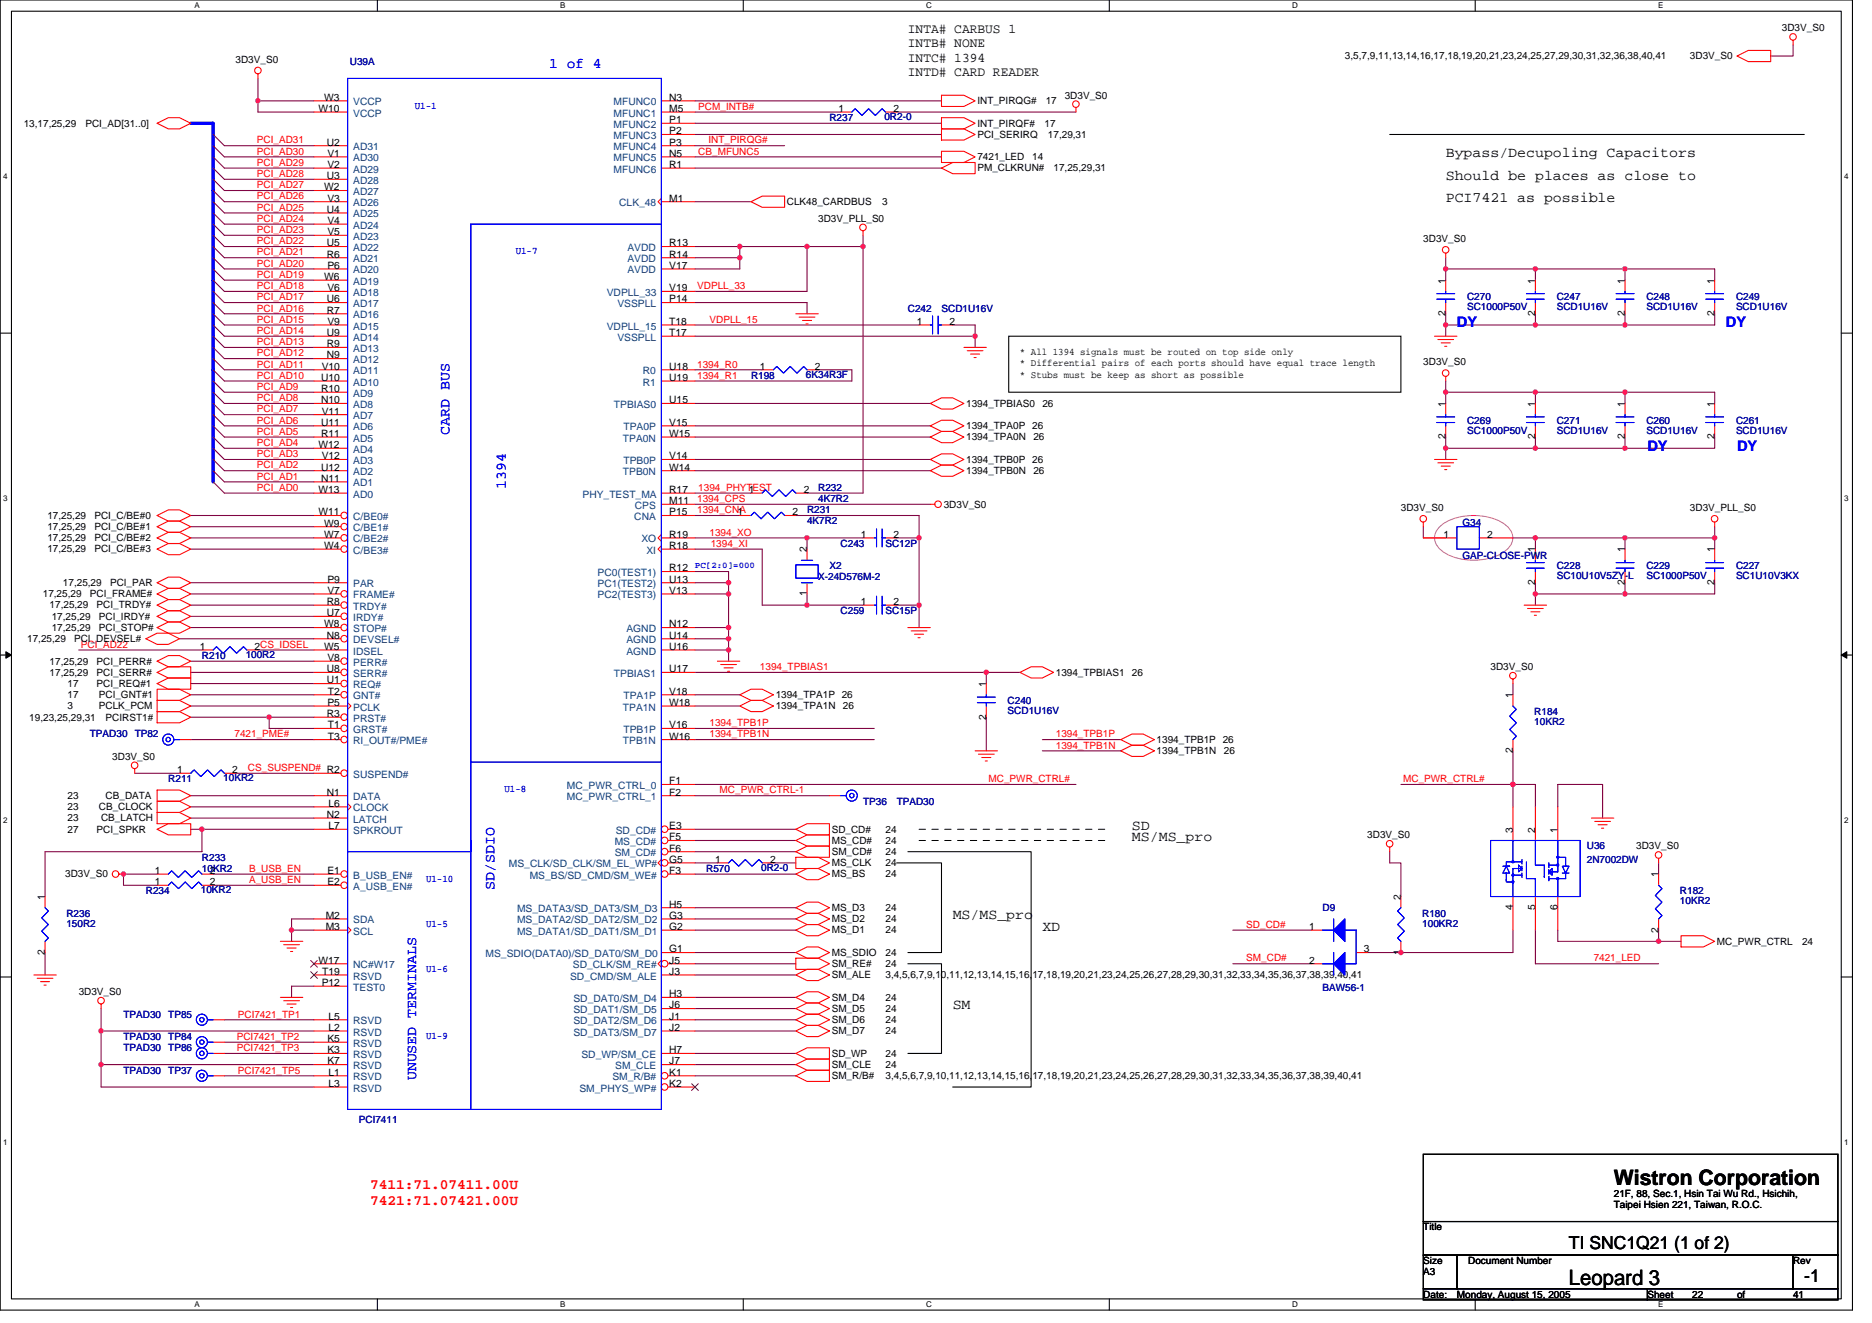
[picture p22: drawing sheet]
<svg xmlns="http://www.w3.org/2000/svg" width="297mm" height="210mm" viewBox="0 0 297 210" stroke-linecap="round" stroke-linejoin="round" font-family="sans-serif">
<defs><g id="words">
<g font-size="3.4">
<text x="256.1" y="188">Wistron Corporation</text>
<text x="249" y="203.9">Leopard 3</text>
</g>
<g font-size="2.8">
<text x="249" y="198.1">TI SNC1Q21 (1 of 2)</text>
<text x="286.3" y="203.5">-1</text>
</g>
<g font-size="2.3" fill="#00f">
<text x="87.2" y="10.7">1 of 4</text>
<text x="231.2" y="51.9">DY</text>
<text x="273.9" y="51.9">DY</text>
<text x="71.3" y="69" transform="rotate(-90 71.3 69)">CARD BUS</text>
<text x="261.4" y="71.5">DY</text>
<text x="275.6" y="71.5">DY</text>
<text x="80.2" y="77.5" transform="rotate(-90 80.2 77.5)">1394</text>
<text x="78.5" y="141.2" transform="rotate(-90 78.5 141.2)">SD/SDIO</text>
<text x="66" y="171.4" transform="rotate(-90 66 171.4)">UNUSED TERMINALS</text>
</g>
<g font-size="2.3">
<text x="229.4" y="25">Bypass/Decupoling Capacitors</text>
<text x="229.4" y="28.5">Should be places as close to</text>
<text x="229.4" y="32.1">PCI7421 as possible</text>
<text x="179.6" y="131.6">SD</text>
<text x="179.6" y="133.4">MS/MS_pro</text>
<text x="151.2" y="145.9">MS/MS_pro</text>
<text x="165.4" y="147.6">XD</text>
<text x="151.2" y="160.1">SM</text>
</g>
<g font-size="2.3" fill="#f00">
<text x="58.7" y="188.6">7411:71.07411.00U</text>
<text x="58.7" y="191.2">7421:71.07421.00U</text>
</g>
<g font-size="2.1">
<text x="144.1" y="5.2">INTA# CARBUS 1</text>
<text x="144.1" y="7.5">INTB# NONE</text>
<text x="144.1" y="9.8">INTC# 1394</text>
<text x="144.1" y="12">INTD# CARD READER</text>
</g>
<g font-size="1.6">
<text x="282.7" y="5">3D3V_S0</text>
<text x="37.4" y="9.9">3D3V_S0</text>
<text x="213.4" y="9.4">3,5,7,9,11,13,14,16,17,18,19,20,21,23,24,25,27,29,30,31,32,36,38,40,41</text>
<text x="268.2" y="9.4">3D3V_S0</text>
<text x="50.5" y="17.8">W10</text>
<text x="51.4" y="16">W3</text>
<text x="106.2" y="16">N3</text>
<text x="106.2" y="17.8">M5</text>
<text x="133" y="17.8">1</text>
<text x="141.7" y="17.8">2</text>
<text x="155.1" y="16.5">INT_PIRQG#</text>
<text x="165.9" y="16.5">17</text>
<text x="168.9" y="15.6">3D3V_S0</text>
<text x="3.8" y="20.1">13,17,25,29</text>
<text x="13.5" y="20.1">PCI_AD[31..0]</text>
<text x="51.9" y="23.1">U2</text>
<text x="106.2" y="19.5">P1</text>
<text x="106.2" y="21.3">P2</text>
<text x="106.2" y="23.1">P3</text>
<text x="155.1" y="20.1">INT_PIRQF#</text>
<text x="155.1" y="21.9">PCI_SERIRQ</text>
<text x="165.8" y="20.1">17</text>
<text x="166.3" y="21.9">17,29,31</text>
<text x="51.9" y="28.4">U3</text>
<text x="51.9" y="24.9">V1</text>
<text x="51.9" y="26.6">V2</text>
<text x="106.2" y="24.9">N5</text>
<text x="106.2" y="26.6">R1</text>
<text x="155.1" y="25.4">7421_LED</text>
<text x="155.1" y="27.2">PM_CLKRUN#</text>
<text x="163.8" y="25.4">14</text>
<text x="167.2" y="27.2">17,25,29,31</text>
<text x="51.4" y="30.2">W2</text>
<text x="51.9" y="33.8">U4</text>
<text x="51.9" y="32">V3</text>
<text x="51.9" y="35.5">V4</text>
<text x="106.2" y="32">M1</text>
<text x="124.9" y="32.5">CLK48_CARDBUS</text>
<text x="129.8" y="35.2">3D3V_PLL_S0</text>
<text x="140" y="32.5">3</text>
<text x="51.9" y="39.1">U5</text>
<text x="51.9" y="40.9">R6</text>
<text x="51.9" y="37.3">V5</text>
<text x="106.2" y="39.1">R13</text>
<text x="106.2" y="40.9">R14</text>
<text x="225.8" y="38.4">3D3V_S0</text>
<text x="51.4" y="44.4">W6</text>
<text x="51.9" y="48">U6</text>
<text x="51.9" y="42.7">P6</text>
<text x="51.9" y="46.2">V6</text>
<text x="106.2" y="48">P14</text>
<text x="106.2" y="42.7">V17</text>
<text x="106.2" y="46.2">V19</text>
<text x="229.4" y="45" transform="rotate(-90 229.4 45)">1</text>
<text x="243.6" y="45" transform="rotate(-90 243.6 45)">1</text>
<text x="257.8" y="45" transform="rotate(-90 257.8 45)">1</text>
<text x="272.1" y="45" transform="rotate(-90 272.1 45)">1</text>
<text x="51.9" y="49.8">R7</text>
<text x="51.9" y="53.3">U9</text>
<text x="51.9" y="51.5">V9</text>
<text x="106.2" y="53.3">T17</text>
<text x="106.2" y="51.5">T18</text>
<text x="145.5" y="51.5">1</text>
<text x="150.6" y="51.5">2</text>
<text x="229.4" y="50.2" transform="rotate(-90 229.4 50.2)">2</text>
<text x="243.6" y="50.2" transform="rotate(-90 243.6 50.2)">2</text>
<text x="257.8" y="50.2" transform="rotate(-90 257.8 50.2)">2</text>
<text x="272.1" y="50.2" transform="rotate(-90 272.1 50.2)">2</text>
<text x="51.1" y="58.7">V10</text>
<text x="51.9" y="55.1">R9</text>
<text x="51.9" y="56.9">N9</text>
<text x="106.2" y="58.7">U18</text>
<text x="120.6" y="58.7">1</text>
<text x="129.3" y="58.7">2</text>
<text x="161.8" y="56.4">* All 1394 signals must be routed on top side only</text>
<text x="161.8" y="58.1">* Differential pairs of each ports should have equal trace length</text>
<text x="161.8" y="59.9">* Stubs must be keep as short as possible</text>
<text x="225.8" y="58">3D3V_S0</text>
<text x="51" y="60.4">U10</text>
<text x="51" y="62.2">R10</text>
<text x="51" y="64">N10</text>
<text x="51.1" y="65.8">V11</text>
<text x="106.2" y="64">U15</text>
<text x="106.2" y="60.4">U19</text>
<text x="153.3" y="64.5">1394_TPBIAS0</text>
<text x="165.4" y="64.5">26</text>
<text x="229.4" y="64.5" transform="rotate(-90 229.4 64.5)">1</text>
<text x="243.6" y="64.5" transform="rotate(-90 243.6 64.5)">1</text>
<text x="257.8" y="64.5" transform="rotate(-90 257.8 64.5)">1</text>
<text x="272.1" y="64.5" transform="rotate(-90 272.1 64.5)">1</text>
<text x="50.5" y="71.1">W12</text>
<text x="51" y="67.5">U11</text>
<text x="51" y="69.3">R11</text>
<text x="106.2" y="67.5">V15</text>
<text x="106.2" y="69.3">W15</text>
<text x="153.3" y="69.9">1394_TPA0N</text>
<text x="153.3" y="68.1">1394_TPA0P 26</text>
<text x="164" y="69.9">26</text>
<text x="229.4" y="69.7" transform="rotate(-90 229.4 69.7)">2</text>
<text x="243.6" y="69.7" transform="rotate(-90 243.6 69.7)">2</text>
<text x="257.8" y="69.7" transform="rotate(-90 257.8 69.7)">2</text>
<text x="272.1" y="69.7" transform="rotate(-90 272.1 69.7)">2</text>
<text x="51" y="74.7">U12</text>
<text x="51" y="76.4">N11</text>
<text x="51.1" y="72.9">V12</text>
<text x="106.2" y="72.9">V14</text>
<text x="106.2" y="74.7">W14</text>
<text x="153.3" y="75.2">1394_TPB0N</text>
<text x="153.3" y="73.4">1394_TPB0P 26</text>
<text x="164" y="75.2">26</text>
<text x="7.5" y="82.3">17,25,29</text>
<text x="15" y="82.3">PCI_C/BE#0</text>
<text x="50.5" y="78.2">W13</text>
<text x="50.5" y="81.8">W11</text>
<text x="51.4" y="83.5">W9</text>
<text x="106.2" y="78.2">R17</text>
<text x="106.2" y="81.8">P15</text>
<text x="106.2" y="80">M11</text>
<text x="117" y="81.8">1</text>
<text x="118.8" y="78.2">1</text>
<text x="125.7" y="81.8">2</text>
<text x="127.5" y="78.2">2</text>
<text x="149.8" y="80.5">3D3V_S0</text>
<text x="222.3" y="81.1">3D3V_S0</text>
<text x="268.2" y="81.1">3D3V_PLL_S0</text>
<text x="7.5" y="85.9">17,25,29</text>
<text x="7.5" y="84.1">17,25,29</text>
<text x="7.5" y="87.7">17,25,29</text>
<text x="15" y="85.9">PCI_C/BE#2</text>
<text x="15" y="84.1">PCI_C/BE#1</text>
<text x="15" y="87.7">PCI_C/BE#3</text>
<text x="51.4" y="85.3">W7</text>
<text x="51.4" y="87.1">W4</text>
<text x="106.2" y="87.1">R18</text>
<text x="106.2" y="85.3">R19</text>
<text x="128" y="87.7" transform="rotate(-90 128 87.7)">2</text>
<text x="136.6" y="85.3">1</text>
<text x="141.7" y="85.3">2</text>
<text x="229" y="85.3">1</text>
<text x="236" y="85.3">2</text>
<text x="243.6" y="87.7" transform="rotate(-90 243.6 87.7)">1</text>
<text x="257.8" y="87.7" transform="rotate(-90 257.8 87.7)">1</text>
<text x="272.1" y="87.7" transform="rotate(-90 272.1 87.7)">1</text>
<text x="6.8" y="94.8">17,25,29</text>
<text x="10" y="93">17,25,29</text>
<text x="14.3" y="94.8">PCI_FRAME#</text>
<text x="17.5" y="93">PCI_PAR</text>
<text x="51.9" y="96">R8</text>
<text x="51.9" y="92.4">P9</text>
<text x="51.9" y="94.2">V7</text>
<text x="106.2" y="90.7">R12</text>
<text x="106.2" y="92.4">U13</text>
<text x="106.2" y="94.2">V13</text>
<text x="128" y="94.6" transform="rotate(-90 128 94.6)">1</text>
<text x="136.6" y="96">1</text>
<text x="141.7" y="96">2</text>
<text x="243.6" y="92.8" transform="rotate(-90 243.6 92.8)">2</text>
<text x="257.8" y="92.8" transform="rotate(-90 257.8 92.8)">2</text>
<text x="272.1" y="92.8" transform="rotate(-90 272.1 92.8)">2</text>
<text x="4.3" y="101.9">17,25,29</text>
<text x="7.9" y="96.5">17,25,29</text>
<text x="8.2" y="100.1">17,25,29</text>
<text x="8.2" y="98.3">17,25,29</text>
<text x="11.8" y="101.9">PCI_DEVSEL#</text>
<text x="15.3" y="96.5">PCI_TRDY#</text>
<text x="15.7" y="100.1">PCI_STOP#</text>
<text x="15.7" y="98.3">PCI_IRDY#</text>
<text x="51.4" y="99.5">W8</text>
<text x="51.9" y="97.8">U7</text>
<text x="51.9" y="101.3">N8</text>
<text x="106.2" y="99.5">N12</text>
<text x="106.2" y="101.3">U14</text>
<text x="7.9" y="107.2">17,25,29</text>
<text x="7.9" y="105.4">17,25,29</text>
<text x="15.3" y="107.2">PCI_SERR#</text>
<text x="15.3" y="105.4">PCI_PERR#</text>
<text x="31.7" y="103.1">1</text>
<text x="40.4" y="103.1">2CS_IDSEL</text>
<text x="51.4" y="103.1">W5</text>
<text x="51.9" y="106.7">U8</text>
<text x="51.9" y="104.9">V8</text>
<text x="106.2" y="103.1">U16</text>
<text x="106.2" y="106.7">U17</text>
<text x="167.5" y="107.2">1394_TPBIAS1</text>
<text x="179.6" y="107.2">26</text>
<text x="236.5" y="106.3">3D3V_S0</text>
<text x="10.7" y="112.5">3</text>
<text x="10.7" y="110.8">17</text>
<text x="10.7" y="109">17</text>
<text x="15.3" y="109">PCI_REQ#1</text>
<text x="15.7" y="112.5">PCLK_PCM</text>
<text x="15.7" y="110.8">PCI_GNT#1</text>
<text x="51.9" y="108.4">U1</text>
<text x="51.9" y="113.8">R3</text>
<text x="51.9" y="112">P5</text>
<text x="52" y="110.2">T2</text>
<text x="106.2" y="110.2">V18</text>
<text x="106.2" y="112">W18</text>
<text x="123.1" y="110.8">1394_TPA1P 26</text>
<text x="123.1" y="112.5">1394_TPA1N</text>
<text x="133.7" y="112.5">26</text>
<text x="156.5" y="109" transform="rotate(-90 156.5 109)">1</text>
<text x="240" y="110.8" transform="rotate(-90 240 110.8)">1</text>
<text x="4.7" y="114.3">19,23,25,29,31</text>
<text x="16.8" y="114.3">PCIRST1#</text>
<text x="52" y="115.5">T1</text>
<text x="52" y="117.3">T3</text>
<text x="106.2" y="115.5">V16</text>
<text x="106.2" y="117.3">W16</text>
<text x="156.5" y="114.2" transform="rotate(-90 156.5 114.2)">2</text>
<text x="183.5" y="119.7">1394_TPB1N</text>
<text x="183.5" y="117.9">1394_TPB1P 26</text>
<text x="194.2" y="119.7">26</text>
<text x="240" y="119.5" transform="rotate(-90 240 119.5)">2</text>
<text x="17.8" y="120.5">3D3V_S0</text>
<text x="28.1" y="122.7">1</text>
<text x="36.8" y="122.7">2</text>
<text x="106.2" y="124.4">F1</text>
<text x="10.7" y="126.8">23</text>
<text x="10.7" y="128.5">23</text>
<text x="10.7" y="130.3">23</text>
<text x="15.7" y="128.5">CB_CLOCK</text>
<text x="16" y="130.3">CB_LATCH</text>
<text x="16.8" y="126.8">CB_DATA</text>
<text x="51.9" y="126.2">N1</text>
<text x="51.9" y="129.8">N2</text>
<text x="52.1" y="128">L6</text>
<text x="52.1" y="131.6">L7</text>
<text x="106.2" y="131.6">E3</text>
<text x="106.2" y="126.2">F2</text>
<text x="10.7" y="132.1">27</text>
<text x="15.3" y="132.1">PCI_SPKR</text>
<text x="106.2" y="133.3">F5</text>
<text x="106.2" y="135.1">F6</text>
<text x="106.2" y="136.9">G5</text>
<text x="113.5" y="136.9">1</text>
<text x="122.2" y="136.9">2</text>
<text x="132" y="135.7">SM_CD#</text>
<text x="132" y="137.4">MS_CLK</text>
<text x="132" y="133.9">MS_CD#</text>
<text x="132" y="132.1">SD_CD#</text>
<text x="140.5" y="132.1">24</text>
<text x="140.5" y="135.7">24</text>
<text x="140.5" y="133.9">24</text>
<text x="140.5" y="137.4">24</text>
<text x="217" y="133">3D3V_S0</text>
<text x="240" y="132.1" transform="rotate(-90 240 132.1)">3</text>
<text x="243.6" y="132.1" transform="rotate(-90 243.6 132.1)">2</text>
<text x="247.2" y="132.1" transform="rotate(-90 247.2 132.1)">1</text>
<text x="259.6" y="134.8">3D3V_S0</text>
<text x="7.1" y="142.8" transform="rotate(-90 7.1 142.8)">1</text>
<text x="10.3" y="139.2">3D3V_S0</text>
<text x="24.6" y="138.7">1</text>
<text x="24.6" y="140.4">1</text>
<text x="33.3" y="138.7">2</text>
<text x="33.3" y="140.4">2</text>
<text x="51.9" y="138.7">E1</text>
<text x="51.9" y="140.4">E2</text>
<text x="106.2" y="138.7">F3</text>
<text x="106.2" y="144">H5</text>
<text x="132" y="139.2">MS_BS</text>
<text x="140.5" y="139.2">24</text>
<text x="222.3" y="142.8" transform="rotate(-90 222.3 142.8)">2</text>
<text x="263.2" y="139.2" transform="rotate(-90 263.2 139.2)">1</text>
<text x="51.7" y="145.8">M2</text>
<text x="51.7" y="147.6">M3</text>
<text x="106.2" y="145.8">G3</text>
<text x="106.2" y="147.6">G2</text>
<text x="132" y="148.1">MS_D1</text>
<text x="132" y="144.5">MS_D3</text>
<text x="132" y="146.3">MS_D2</text>
<text x="140.5" y="148.1">24</text>
<text x="140.5" y="144.5">24</text>
<text x="140.5" y="146.3">24</text>
<text x="207.7" y="147.6">1</text>
<text x="240" y="144.4" transform="rotate(-90 240 144.4)">4</text>
<text x="243.6" y="144.4" transform="rotate(-90 243.6 144.4)">5</text>
<text x="247.2" y="144.4" transform="rotate(-90 247.2 144.4)">6</text>
<text x="263.2" y="148" transform="rotate(-90 263.2 148)">2</text>
<text x="272.4" y="149.9">MC_PWR_CTRL</text>
<text x="285.9" y="149.9">24</text>
<text x="7.1" y="151.5" transform="rotate(-90 7.1 151.5)">2</text>
<text x="50.5" y="152.9">W17</text>
<text x="51.1" y="154.7">T19</text>
<text x="106.2" y="152.9">J5</text>
<text x="106.2" y="154.7">J3</text>
<text x="106.2" y="151.1">G1</text>
<text x="132" y="151.7">MS_SDIO</text>
<text x="132" y="153.4">SM_RE#</text>
<text x="132" y="155.2">SM_ALE</text>
<text x="140.5" y="153.4">24</text>
<text x="140.5" y="155.2">3,4,5,6,7,9,10,11,12,13,14,15,16,17,18,19,20,21,23,24,25,26,27,28,29,30,31,32,33,34,35,36,37,38,39,40,41</text>
<text x="140.5" y="151.7">24</text>
<text x="207.7" y="152.9">2</text>
<text x="216.4" y="151.1">3</text>
<text x="222.3" y="151.5" transform="rotate(-90 222.3 151.5)">1</text>
<text x="12.5" y="157.9">3D3V_S0</text>
<text x="51.1" y="156.4">P12</text>
<text x="52.1" y="161.8">L5</text>
<text x="106.2" y="158.2">H3</text>
<text x="106.2" y="160">J6</text>
<text x="106.2" y="161.8">J1</text>
<text x="132" y="158.8">SM_D4</text>
<text x="132" y="160.5">SM_D5</text>
<text x="140.5" y="158.8">24</text>
<text x="140.5" y="160.5">24</text>
<text x="51.9" y="165.3">K5</text>
<text x="51.9" y="167.1">K3</text>
<text x="52.1" y="163.6">L2</text>
<text x="106.2" y="167.1">H7</text>
<text x="106.2" y="163.6">J2</text>
<text x="132" y="164.1">SM_D7</text>
<text x="132" y="167.7">SD_WP</text>
<text x="132" y="162.3">SM_D6</text>
<text x="140.5" y="164.1">24</text>
<text x="140.5" y="162.3">24</text>
<text x="140.5" y="167.7">24</text>
<text x="51.9" y="168.9">K7</text>
<text x="52.1" y="170.7">L1</text>
<text x="52.1" y="172.4">L3</text>
<text x="106.2" y="170.7">K1</text>
<text x="106.2" y="168.9">J7</text>
<text x="106.2" y="172.4">K2</text>
<text x="132" y="171.2">SM_R/B#</text>
<text x="132" y="169.4">SM_CLE</text>
<text x="140.5" y="169.4">24</text>
<text x="140.5" y="171.2">3,4,5,6,7,9,10,11,12,13,14,15,16,17,18,19,20,21,23,24,25,26,27,28,29,30,31,32,33,34,35,36,37,38,39,40,41</text>
<text x="256.1" y="189.9">21F, 88, Sec.1, Hsin Tai Wu Rd., Hsichih,</text>
<text x="256.1" y="191.7">Taipei Hsien 221, Taiwan, R.O.C.</text>
<text x="225.8" y="195.2">Title</text>
<text x="225.8" y="200.6">Size</text>
<text x="225.8" y="202.3">A3</text>
<text x="233" y="200.6">Document Number</text>
<text x="284.5" y="200.6">Rev</text>
<text x="225.8" y="205.9">Date:</text>
<text x="231.2" y="205.9">Monday, August 15, 2005</text>
<text x="261.4" y="205.9">Sheet</text>
<text x="268.5" y="205.9">22</text>
<text x="275.6" y="205.9">of</text>
<text x="284.5" y="205.9">41</text>
</g>
<g font-size="1.6" fill="#000080">
<text x="55.5" y="10.3">U39A</text>
<text x="131.6" y="19.2">R237</text>
<text x="140.3" y="19">0R2-0</text>
<text x="232.8" y="47.6">C270</text>
<text x="247" y="47.6">C247</text>
<text x="261.2" y="47.6">C248</text>
<text x="275.5" y="47.6">C249</text>
<text x="144.1" y="49.4">C242</text>
<text x="149.4" y="49.4">SCD1U16V</text>
<text x="232.8" y="49.3">SC1000P50V</text>
<text x="247" y="49.3">SCD1U16V</text>
<text x="261.2" y="49.3">SCD1U16V</text>
<text x="275.5" y="49.3">SCD1U16V</text>
<text x="127.9" y="59.9">6K34R3F</text>
<text x="119.2" y="60.1">R198</text>
<text x="232.8" y="67.2">C269</text>
<text x="232.8" y="68.8">SC1000P50V</text>
<text x="247" y="67.2">C271</text>
<text x="247" y="68.8">SCD1U16V</text>
<text x="261.2" y="67.2">C260</text>
<text x="261.2" y="68.8">SCD1U16V</text>
<text x="275.5" y="67.2">C261</text>
<text x="275.5" y="68.8">SCD1U16V</text>
<text x="129.8" y="77.9">R232</text>
<text x="128.1" y="81.4">R231</text>
<text x="128.1" y="83.2">4K7R2</text>
<text x="129.8" y="79.7">4K7R2</text>
<text x="232.1" y="83.4">G34</text>
<text x="133.4" y="86.8">C243</text>
<text x="140.5" y="86.8">SC12P</text>
<text x="232.1" y="88.7">GAP-CLOSE-PWR</text>
<text x="129.8" y="92.1">X-24D576M-2</text>
<text x="131.6" y="90.3">X2</text>
<text x="247" y="90.3">C228</text>
<text x="247" y="91.9">SC10U10V5ZY-L</text>
<text x="261.2" y="90.3">C229</text>
<text x="261.2" y="91.9">SC1000P50V</text>
<text x="275.5" y="90.3">C227</text>
<text x="275.5" y="91.9">SC1U10V3KX</text>
<text x="133.4" y="97.4">C259</text>
<text x="140.5" y="97.4">SC15P</text>
<text x="32" y="104.5">R210</text>
<text x="39" y="104.4">100R2</text>
<text x="159.9" y="111.7">C240</text>
<text x="159.9" y="113.3">SCD1U16V</text>
<text x="243.5" y="113.4">R184</text>
<text x="14.3" y="117">TPAD30</text>
<text x="21.4" y="117">TP82</text>
<text x="243.5" y="115">10KR2</text>
<text x="26.7" y="124.1">R211</text>
<text x="35.4" y="123.9">10KR2</text>
<text x="136.9" y="127.7">TP36</text>
<text x="142.3" y="127.7">TPAD30</text>
<text x="32" y="136.5">R233</text>
<text x="251.8" y="134.8">U36</text>
<text x="251.8" y="136.9">2N7002DW</text>
<text x="23.2" y="141.9">R234</text>
<text x="31.9" y="141.7">10KR2</text>
<text x="32" y="138.3">10KR2</text>
<text x="112.1" y="138.3">R570</text>
<text x="120.8" y="138.2">0R2-0</text>
<text x="266.6" y="141.9">R182</text>
<text x="266.6" y="143.5">10KR2</text>
<text x="10.5" y="145.4">R236</text>
<text x="10.5" y="147">150R2</text>
<text x="209.8" y="144.5">D9</text>
<text x="225.7" y="145.4">R180</text>
<text x="225.7" y="147">100KR2</text>
<text x="19.6" y="161.4">TPAD30</text>
<text x="26.7" y="161.4">TP85</text>
<text x="209.8" y="157.2">BAW56-1</text>
<text x="19.6" y="165">TPAD30</text>
<text x="19.6" y="166.8">TPAD30</text>
<text x="26.7" y="165">TP84</text>
<text x="26.7" y="166.8">TP86</text>
<text x="19.6" y="170.3">TPAD30</text>
<text x="26.7" y="170.3">TP37</text>
<text x="56.9" y="178.2">PCI7411</text>
</g>
<g font-size="1.6" fill="#004080">
<text x="56" y="16.7">VCCP</text>
<text x="97.4" y="16.7">MFUNC0</text>
<text x="56" y="18.5">VCCP</text>
<text x="56" y="23.8">AD31</text>
<text x="97.4" y="18.5">MFUNC1</text>
<text x="97.4" y="20.3">MFUNC2</text>
<text x="97.4" y="22.1">MFUNC3</text>
<text x="97.4" y="23.8">MFUNC4</text>
<text x="56" y="25.6">AD30</text>
<text x="56" y="27.4">AD29</text>
<text x="56" y="29.2">AD28</text>
<text x="97.4" y="25.6">MFUNC5</text>
<text x="97.4" y="27.4">MFUNC6</text>
<text x="56" y="30.9">AD27</text>
<text x="56" y="32.7">AD26</text>
<text x="56" y="34.5">AD25</text>
<text x="98.3" y="32.7">CLK_48</text>
<text x="56" y="36.3">AD24</text>
<text x="56" y="38.1">AD23</text>
<text x="56" y="39.8">AD22</text>
<text x="56" y="41.6">AD21</text>
<text x="99.6" y="39.8">AVDD</text>
<text x="99.6" y="41.6">AVDD</text>
<text x="56" y="43.4">AD20</text>
<text x="56" y="45.2">AD19</text>
<text x="56" y="46.9">AD18</text>
<text x="96.3" y="46.9">VDPLL_33</text>
<text x="99.6" y="43.4">AVDD</text>
<text x="56" y="48.7">AD17</text>
<text x="56" y="50.5">AD16</text>
<text x="56" y="52.3">AD15</text>
<text x="96.3" y="52.3">VDPLL_15</text>
<text x="98" y="48.7">VSSPLL</text>
<text x="56" y="54.1">AD14</text>
<text x="56" y="55.8">AD13</text>
<text x="56" y="57.6">AD12</text>
<text x="56" y="59.4">AD11</text>
<text x="98" y="54.1">VSSPLL</text>
<text x="102" y="59.4">R0</text>
<text x="56" y="61.2">AD10</text>
<text x="56" y="62.9">AD9</text>
<text x="56" y="64.7">AD8</text>
<text x="97.4" y="64.7">TPBIAS0</text>
<text x="102" y="61.2">R1</text>
<text x="56" y="66.5">AD7</text>
<text x="56" y="68.3">AD6</text>
<text x="56" y="70.1">AD5</text>
<text x="56" y="71.8">AD4</text>
<text x="98.8" y="70.1">TPA0N</text>
<text x="98.9" y="68.3">TPA0P</text>
<text x="56" y="73.6">AD3</text>
<text x="56" y="75.4">AD2</text>
<text x="56" y="77.2">AD1</text>
<text x="98.8" y="75.4">TPB0N</text>
<text x="98.9" y="73.6">TPB0P</text>
<text x="56" y="79">AD0</text>
<text x="56" y="82.5">C/BE0#</text>
<text x="92.4" y="79">PHY_TEST_MA</text>
<text x="100.6" y="82.5">CNA</text>
<text x="100.7" y="80.7">CPS</text>
<text x="56" y="84.3">C/BE1#</text>
<text x="56" y="86.1">C/BE2#</text>
<text x="56" y="87.8">C/BE3#</text>
<text x="101.8" y="86.1">XO</text>
<text x="102.6" y="87.8">XI</text>
<text x="56" y="93.2">PAR</text>
<text x="56" y="95">FRAME#</text>
<text x="94.8" y="91.4">PC0(TEST1)</text>
<text x="94.8" y="93.2">PC1(TEST2)</text>
<text x="94.8" y="95">PC2(TEST3)</text>
<text x="56" y="96.7">TRDY#</text>
<text x="56" y="98.5">IRDY#</text>
<text x="56" y="100.3">STOP#</text>
<text x="99.4" y="100.3">AGND</text>
<text x="56" y="102.1">DEVSEL#</text>
<text x="56" y="103.8">IDSEL</text>
<text x="56" y="105.6">PERR#</text>
<text x="56" y="107.4">SERR#</text>
<text x="97.4" y="107.4">TPBIAS1</text>
<text x="99.4" y="102.1">AGND</text>
<text x="99.4" y="103.8">AGND</text>
<text x="56" y="109.2">REQ#</text>
<text x="56" y="111">GNT#</text>
<text x="56" y="112.7">PCLK</text>
<text x="98.8" y="112.7">TPA1N</text>
<text x="98.9" y="111">TPA1P</text>
<text x="56" y="114.5">PRST#</text>
<text x="56" y="116.3">GRST#</text>
<text x="56" y="118.1">RI_OUT#/PME#</text>
<text x="98.8" y="118.1">TPB1N</text>
<text x="98.9" y="116.3">TPB1P</text>
<text x="56" y="123.4">SUSPEND#</text>
<text x="90" y="125.2">MC_PWR_CTRL_0</text>
<text x="56" y="127">DATA</text>
<text x="56" y="128.7">CLOCK</text>
<text x="56" y="130.5">LATCH</text>
<text x="90" y="127">MC_PWR_CTRL_1</text>
<text x="56" y="132.3">SPKROUT</text>
<text x="80.7" y="137.6">MS_CLK/SD_CLK/SM_EL_WP#</text>
<text x="97.5" y="134.1">MS_CD#</text>
<text x="97.5" y="135.8">SM_CD#</text>
<text x="97.7" y="132.3">SD_CD#</text>
<text x="56" y="139.4">B_USB_EN#</text>
<text x="56" y="141.2">A_USB_EN#</text>
<text x="84" y="139.4">MS_BS/SD_CMD/SM_WE#</text>
<text x="56" y="146.5">SDA</text>
<text x="56" y="148.3">SCL</text>
<text x="82" y="144.7">MS_DATA3/SD_DAT3/SM_D3</text>
<text x="82" y="146.5">MS_DATA2/SD_DAT2/SM_D2</text>
<text x="82" y="148.3">MS_DATA1/SD_DAT1/SM_D1</text>
<text x="56" y="153.6">NC#W17</text>
<text x="56" y="155.4">RSVD</text>
<text x="77" y="151.8">MS_SDIO(DATA0)/SD_DAT0/SM_D0</text>
<text x="90.5" y="155.4">SD_CMD/SM_ALE</text>
<text x="90.9" y="153.6">SD_CLK/SM_RE#</text>
<text x="56" y="157.2">TEST0</text>
<text x="91" y="159">SD_DAT0/SM_D4</text>
<text x="91" y="160.7">SD_DAT1/SM_D5</text>
<text x="56" y="162.5">RSVD</text>
<text x="56" y="164.3">RSVD</text>
<text x="56" y="166.1">RSVD</text>
<text x="56" y="167.9">RSVD</text>
<text x="91" y="162.5">SD_DAT2/SM_D6</text>
<text x="91" y="164.3">SD_DAT3/SM_D7</text>
<text x="92.3" y="167.9">SD_WP/SM_CE</text>
<text x="56" y="169.6">RSVD</text>
<text x="56" y="171.4">RSVD</text>
<text x="56" y="173.2">RSVD</text>
<text x="91.9" y="173.2">SM_PHYS_WP#</text>
<text x="97.2" y="171.4">SM_R/B#</text>
<text x="97.6" y="169.6">SM_CLE</text>
</g>
<g font-size="1.6" fill="#00f">
<text x="65.8" y="17.3">U1-1</text>
<text x="81.8" y="40.4">U1-7</text>
<text x="80" y="125.7">U1-8</text>
<text x="67.6" y="139.9">U1-10</text>
<text x="67.6" y="147">U1-5</text>
<text x="67.6" y="154.2">U1-6</text>
<text x="67.6" y="164.8">U1-9</text>
</g>
<g font-size="1.6" fill="#f00">
<text x="110.8" y="17.4">PCM_INTB#</text>
<text x="40.8" y="22.8">PCI_AD31</text>
<text x="112.4" y="22.8">INT_PIRQG#</text>
<text x="40.8" y="26.3">PCI_AD29</text>
<text x="40.8" y="28.1">PCI_AD28</text>
<text x="40.8" y="29.9">PCI_AD27</text>
<text x="40.8" y="24.5">PCI_AD30</text>
<text x="110.8" y="24.5">CB_MFUNC5</text>
<text x="40.8" y="31.6">PCI_AD26</text>
<text x="40.8" y="33.4">PCI_AD25</text>
<text x="40.8" y="35.2">PCI_AD24</text>
<text x="40.8" y="38.8">PCI_AD22</text>
<text x="40.8" y="40.5">PCI_AD21</text>
<text x="40.8" y="37">PCI_AD23</text>
<text x="40.8" y="42.3">PCI_AD20</text>
<text x="40.8" y="44.1">PCI_AD19</text>
<text x="40.8" y="45.9">PCI_AD18</text>
<text x="40.8" y="47.6">PCI_AD17</text>
<text x="110.6" y="45.9">VDPLL_33</text>
<text x="40.8" y="51.2">PCI_AD15</text>
<text x="40.8" y="49.4">PCI_AD16</text>
<text x="40.8" y="53">PCI_AD14</text>
<text x="112.6" y="51.2">VDPLL_15</text>
<text x="40.8" y="54.8">PCI_AD13</text>
<text x="40.8" y="58.3">PCI_AD11</text>
<text x="40.8" y="56.5">PCI_AD12</text>
<text x="110.6" y="58.3">1394_R0</text>
<text x="40.8" y="65.4">PCI_AD7</text>
<text x="40.8" y="63.6">PCI_AD8</text>
<text x="40.8" y="61.9">PCI_AD9</text>
<text x="40.8" y="60.1">PCI_AD10</text>
<text x="110.6" y="60.1">1394_R1</text>
<text x="40.8" y="67.2">PCI_AD6</text>
<text x="40.8" y="69">PCI_AD5</text>
<text x="40.8" y="70.8">PCI_AD4</text>
<text x="40.8" y="76.1">PCI_AD1</text>
<text x="40.8" y="74.3">PCI_AD2</text>
<text x="40.8" y="72.5">PCI_AD3</text>
<text x="40.8" y="77.9">PCI_AD0</text>
<text x="110.8" y="77.9">1394_PHYTEST</text>
<text x="110.6" y="81.4">1394_CNA</text>
<text x="110.6" y="79.7">1394_CPS</text>
<text x="112.6" y="85">1394_XO</text>
<text x="112.8" y="86.8">1394_XI</text>
<text x="12.8" y="102.8">PCI_AD22</text>
<text x="120.6" y="106.3">1394_TPBIAS1</text>
<text x="37.2" y="117">7421_PME#</text>
<text x="112.6" y="115.2">1394_TPB1P</text>
<text x="112.6" y="117">1394_TPB1N</text>
<text x="167.5" y="118.8">1394_TPB1N</text>
<text x="167.5" y="117">1394_TPB1P</text>
<text x="39.3" y="122.3">CS_SUSPEND# R2</text>
<text x="114.2" y="125.9">MC_PWR_CTRL-1</text>
<text x="156.9" y="124.1">MC_PWR_CTRL#</text>
<text x="222.6" y="124.1">MC_PWR_CTRL#</text>
<text x="39.5" y="140.1">A_USB_EN</text>
<text x="39.5" y="138.3">B_USB_EN</text>
<text x="197.8" y="147.2">SD_CD#</text>
<text x="197.8" y="152.5">SM_CD#</text>
<text x="252.9" y="152.5">7421_LED</text>
<text x="37.7" y="161.4">PCI7421_TP1</text>
<text x="37.6" y="166.8">PCI7421_TP3</text>
<text x="37.6" y="165">PCI7421_TP2</text>
<text x="37.7" y="170.3">PCI7421_TP5</text>
</g>
<text font-size="1.4" fill="#00f" x="110.3" y="90.1">PC[2:0]=000</text>
<g font-size="1.3">
<text x="30.8" y="1.3">A</text>
<text x="88.9" y="1.3">B</text>
<text x="147" y="1.3">C</text>
<text x="205" y="1.3">D</text>
<text x="263.1" y="1.3">E</text>
<text x=".5" y="28.4">4</text>
<text x="292.6" y="28.4">4</text>
<text x=".5" y="79.5">3</text>
<text x="292.6" y="79.5">3</text>
<text x=".5" y="130.6">2</text>
<text x="292.6" y="130.6">2</text>
<text x=".5" y="181.7">1</text>
<text x="292.6" y="181.7">1</text>
<text x="30.8" y="207.4">A</text>
<text x="88.9" y="207.4">B</text>
<text x="147" y="207.4">C</text>
<text x="205" y="207.4">D</text>
<text x="263.1" y="207.4">E</text>
</g>
</g></defs>
<path d="M0 0h293.9v207.9h-293.9zM1.8 1.8h290.4v204.3h-290.4z" fill="none" stroke="#000" stroke-width=".17"/>
<g fill="#fff">
<path d="M30.8 .2h.9v1.4h-.9z"/>
<path d="M30.8 206.3h.9v1.4h-.9z"/>
</g>
<path d="M59.9 0v1.8M59.9 206.1v1.8" fill="none" stroke="#000" stroke-width=".17"/>
<g fill="#fff">
<path d="M88.9 .2h.8v1.4h-.8z"/>
<path d="M88.9 206.3h.8v1.4h-.8z"/>
</g>
<path d="M117.9 0v1.8M117.9 206.1v1.8" fill="none" stroke="#000" stroke-width=".17"/>
<g fill="#fff">
<path d="M147 .2h.9v1.4h-.9z"/>
<path d="M147 206.3h.9v1.4h-.9z"/>
</g>
<path d="M176 0v1.8M176 206.1v1.8" fill="none" stroke="#000" stroke-width=".17"/>
<g fill="#fff">
<path d="M205 .2h.9v1.4h-.9z"/>
<path d="M205 206.3h.9v1.4h-.9z"/>
</g>
<path d="M234.1 0v1.8M234.1 206.1v1.8" fill="none" stroke="#000" stroke-width=".17"/>
<g fill="#fff">
<path d="M263.1 .2h.8v1.4h-.8z"/>
<path d="M263.1 206.3h.8v1.4h-.8z"/>
<path d="M.5 27.3h.7v1.4h-.7z"/>
<path d="M292.6 27.3h.7v1.4h-.7z"/>
<path d="M.5 78.4h.7v1.4h-.7z"/>
<path d="M292.6 78.4h.7v1.4h-.7z"/>
</g>
<path d="M0 52.9h1.8M292.2 52.9h1.7" fill="none" stroke="#000" stroke-width=".17"/>
<g fill="#fff">
<path d="M.5 129.5h.7v1.4h-.7z"/>
<path d="M292.6 129.5h.7v1.4h-.7z"/>
</g>
<path d="M0 103.9h1.8M292.2 103.9h1.7" fill="none" stroke="#000" stroke-width=".17"/>
<path d="M.9 103.4l.9 .5-.9 .5zM292.2 103.9l.8-.5v1z" fill="#000" stroke="#000" stroke-width=".16"/>
<g fill="#fff">
<path d="M.5 180.5h.7v1.4h-.7z"/>
<path d="M292.6 180.5h.7v1.4h-.7z"/>
</g>
<g fill="none" stroke="#000" stroke-width=".17">
<path d="M220.5 21.3h65.8M160.1 53.3h62.2v8.9h-62.2zM142.3 136.9h7.1v14.2h-5.3M144.1 135.1h19.5v37.4h-12.4M0 155h1.8M144.1 152.9h5.3v14.2h-5.3M292.2 155h1.7M225.8 183.1h65.8v10.7h-65.8zM225.8 193.8h65.8v5.3h-65.8zM225.8 199.1h5.4v5.4h-5.4zM231.2 199.1h53.3v5.4h-53.3zM284.5 199.1h7.1v5.4h-7.1z"/>
<path d="M225.8 204.5h35.6v1.7h-35.6zM261.4 204.5h30.2v1.7h-30.2z"/>
</g>
<g fill="none" stroke="#800040" stroke-width=".17">
<path d="M40.9 12.4v5.4h8.9M40.9 16h8.9M110.3 17.8h23.1M110.3 16h39.1M110.3 19.6h39.1M142.3 17.8h28.4M284.5 7.1v1.8h-3.5M33.8 30.2l1.8 1.8h14.2M33.8 37.3l1.8 1.8h14.2M33.8 39.1l1.8 1.8h14.2M33.8 28.4l1.8 1.8h14.2M33.8 32l1.8 1.8h14.2"/>
<path d="M33.8 23.1l1.8 1.8h14.2M33.8 24.9l1.8 1.8h14.2M33.8 33.8l1.8 1.8h14.2M33.8 21.3l1.8 1.8h14.2M33.8 35.6l1.8 1.7h14.2M33.8 26.7l1.8 1.7h14.2M110.3 23.1h14.2M110.3 39.1h26.6M110.3 26.7h39.1M110.3 21.3h39.1M110.3 24.9h39.1M110.3 32h8.9"/>
<path d="M117.4 39.1v3.6h-7.1M128.1 39.1v7.1h-17.8M136.9 37.3v40.9h-8.8M33.8 44.4l1.8 1.8h14.2M33.8 56.9l1.8 1.8h14.2M33.8 46.2l1.8 1.8h14.2M33.8 55.1l1.8 1.8h14.2M33.8 48l1.8 1.8h14.2M33.8 49.8l1.8 1.8h14.2M33.8 40.9l1.8 1.8h14.2M33.8 53.3l1.8 1.8h14.2M33.8 42.7l1.8 1.7h14.2"/>
<path d="M33.8 58.7l1.8 1.8h14.2M33.8 51.6l1.8 1.7h14.2M110.3 48h17.8v1.8M110.3 51.6h35.5M110.3 58.7h10.6M110.3 40.9h7.1M110.3 53.3h44.4M129.8 58.7h5.4v1.8h-24.9M151.2 51.6h3.5v3.5M229.4 42.7h42.7v1.7M229.4 51.6h14.2M229.4 40.9v3.5"/>
<path d="M229.4 49.8v3.5M243.6 49.8v1.8h14.2M243.6 42.7v1.7M257.8 42.7v1.7M257.8 49.8v1.8M272.1 49.8v1.8h-14.3M33.8 62.2l1.8 1.8h14.2M33.8 71.1l1.8 1.8h14.2M33.8 64l1.8 1.8h14.2M33.8 60.5l1.8 1.7h14.2M33.8 72.9l1.8 1.8h14.2M33.8 76.5l1.8 1.7h14.2"/>
<path d="M33.8 65.8l1.8 1.8h14.2M33.8 67.6l1.8 1.7h14.2M33.8 74.7l1.8 1.8h14.2M33.8 69.3l1.8 1.8h14.2M110.3 74.7h37.3M110.3 69.3h37.3M110.3 72.9h37.3M110.3 67.6h37.3M110.3 78.2h8.9M110.3 64h37.3M229.4 60.5v3.5M229.4 69.3v3.6"/>
<path d="M229.4 62.2h42.7v1.8M243.6 62.2v1.8M243.6 69.3v1.8M257.8 62.2v1.8M257.8 69.3v1.8M272.1 69.3v1.8h-42.7M30.3 96h19.5M30.3 83.6h19.5M30.3 81.8h19.5M30.3 85.3h19.5M30.3 87.1h19.5M30.3 99.6h19.5"/>
<path d="M30.3 94.2h19.5M30.3 97.8h19.5M30.3 92.5h19.5M110.3 87.1h10.6v8.9h16M110.3 81.8h7.1M110.3 85.3h26.6M110.3 90.7h5.3v14.2M110.3 99.6h5.3M110.3 94.2h5.3M110.3 80h37.3M110.3 92.5h5.3M126.3 81.8h19.5v17.8"/>
<path d="M128.1 85.3v1.8M128.1 94.2v1.8M142.3 96h3.5M142.3 85.3h3.5M225.8 83.6v1.7h3.6M240.1 85.3h32M243.6 85.3v1.8M243.6 92.5v3.5M257.8 85.3v1.8M257.8 92.5v1.7M272.1 83.6v3.5M272.1 92.5v1.7h-28.5"/>
<path d="M12.5 103.1h19.5M28.5 101.3h21.3M30.3 108.5h19.5M30.3 104.9h19.5M30.3 113.8h19.5M30.3 117.3h19.5M30.3 106.7h19.5M30.3 112h19.5M30.3 110.2h19.5M40.9 103.1h8.9M42.7 113.8v1.8h7.1M110.3 106.7h46.2v1.8"/>
<path d="M110.3 103.1h5.3M110.3 101.3h5.3M110.3 117.3h28.4M110.3 115.6h28.4M110.3 112h7.1M110.3 110.2h7.1M156.5 106.7h5.3M156.5 113.8v5.3M165.4 117.3h12.4M165.4 119.1h12.4M240.1 108.5v1.7M240.1 119.1v8.9"/>
<path d="M21.4 122.7h7.1M24.9 138.7h-5.3v1.8h5.3M30.3 128h19.5M30.3 129.8h19.5M30.3 126.2h19.5M30.3 131.6h19.5M32 131.6v3.5h-24.8v7.1M33.8 138.7h16M37.4 122.7h12.4M110.3 133.3h16M110.3 138.7h16M110.3 135.1h16"/>
<path d="M110.3 126.2h21.3M110.3 124.5h60.4M110.3 131.6h16M110.3 136.9h3.5M122.7 136.9h3.6M220.5 135.1v1.8h1.8v5.3M222.3 124.5h21.3v3.5M247.2 128v-3.5h7.1v5.3M263.2 136.9v1.8M7.2 151.1v3.6M33.8 140.5h16M46.3 147.6h3.5"/>
<path d="M49.8 145.8h-3.5v3.6M49.8 156.5h-3.5v1.7M110.3 158.2h16M110.3 151.1h16M110.3 147.6h16M110.3 145.8h16M110.3 144h16M110.3 152.9h16M110.3 154.7h16M195.6 147.6h12.5M195.6 152.9h12.5M240.1 147.6v3.5h-23.1"/>
<path d="M243.6 147.6v5.3h19.6M247.2 147.6v1.8h19.5M263.2 147.6v1.8M16 160v12.5h33.8M16 163.6h33.8M16 168.9h33.8M35.6 170.7h14.2M35.6 161.8h14.2M35.6 167.1h14.2M35.6 165.4h14.2M110.3 170.7h16M110.3 160h16"/>
<path d="M110.3 163.6h16M110.3 161.8h16M110.3 168.9h16M110.3 167.1h16"/>
</g>
<path d="M30.3 19.6h3.5v56.9" fill="none" stroke="#00f" stroke-width=".53"/>
<g fill="#f0f" stroke="#f0f" stroke-width=".17">
<circle cx="128" cy="96" r=".35"/>
<circle cx="128" cy="85.3" r=".35"/>
<circle cx="229.4" cy="71.1" r=".35"/>
<circle cx="243.6" cy="71.1" r=".35"/>
<circle cx="243.6" cy="85.3" r=".35"/>
<circle cx="272.1" cy="85.3" r=".35"/>
<circle cx="117.4" cy="40.9" r=".35"/>
<circle cx="229.4" cy="62.2" r=".35"/>
<circle cx="243.6" cy="62.2" r=".35"/>
<circle cx="229.4" cy="42.7" r=".35"/>
<circle cx="243.6" cy="42.7" r=".35"/>
<circle cx="16" cy="163.6" r=".35"/>
<circle cx="257.8" cy="94.2" r=".35"/>
<circle cx="243.6" cy="94.2" r=".35"/>
<circle cx="40.9" cy="16" r=".35"/>
<circle cx="145.8" cy="85.3" r=".35"/>
<circle cx="145.8" cy="96" r=".35"/>
<circle cx="257.8" cy="85.3" r=".35"/>
<circle cx="257.8" cy="42.7" r=".35"/>
<circle cx="42.7" cy="113.8" r=".35"/>
<circle cx="257.8" cy="51.5" r=".35"/>
<circle cx="136.9" cy="39.1" r=".35"/>
<circle cx="154.7" cy="53.3" r=".35"/>
<circle cx="46.3" cy="147.6" r=".35"/>
<circle cx="257.8" cy="62.2" r=".35"/>
<circle cx="115.6" cy="101.3" r=".35"/>
<circle cx="115.6" cy="103.1" r=".35"/>
<circle cx="257.8" cy="71.1" r=".35"/>
<circle cx="229.4" cy="51.5" r=".35"/>
<circle cx="243.6" cy="51.5" r=".35"/>
<circle cx="117.4" cy="39.1" r=".35"/>
<circle cx="128" cy="39.1" r=".35"/>
<circle cx="115.6" cy="99.6" r=".35"/>
<circle cx="115.6" cy="92.4" r=".35"/>
<circle cx="115.6" cy="94.2" r=".35"/>
<circle cx="19.6" cy="138.7" r=".35"/>
<circle cx="16" cy="168.9" r=".35"/>
<circle cx="32" cy="131.6" r=".35"/>
<circle cx="222.3" cy="151.1" r=".35"/>
<circle cx="240.1" cy="124.4" r=".35"/>
<circle cx="263.2" cy="149.3" r=".35"/>
<circle cx="156.5" cy="106.7" r=".35"/>
</g>
<g fill="none" stroke="#f00" stroke-width=".17">
<path d="M24.9 19.6l1.8-.9h1.8l1.8 .9-1.8 .8h-1.8zM40.9 11.7v.7M49.8 16h5.4M49.8 17.8h5.4M149.4 15.1h3.5l1.8 .9-1.8 .9h-3.5zM149.4 18.7h3.5l1.8 .9-1.8 .8h-3.5zM170.7 17.1v.7M275.6 8.9l1.8-.9h3.6v1.8h-3.6zM284.5 6.4v.7M49.8 23.1h5.4M49.8 24.9h5.4M49.8 26.7h5.4"/>
<path d="M49.8 28.4h5.4M49.8 30.2h5.4M49.8 32h5.4M49.8 33.8h5.4M49.8 35.6h5.4M49.8 37.3h5.4M49.8 39.1h5.4M119.2 32l1.7-.9h3.6v1.8h-3.6zM136.9 36.6v.7M149.4 24h3.5l1.8 .9-1.8 .9h-3.5zM149.4 20.4h3.5l1.8 .9-1.8 .9h-3.5zM149.4 26.7l1.8-.9h3.5v1.8h-3.5z"/>
<path d="M49.8 53.3h5.4M49.8 49.8h5.4M49.8 55.1h5.4M49.8 58.7h5.4M49.8 51.6h5.4M49.8 40.9h5.4M49.8 42.7h5.4M49.8 44.4h5.4M49.8 46.2h5.4M49.8 48h5.4M49.8 56.9h5.4M120.9 58.7h1.8"/>
<path d="M126.3 49.8h3.5M126.8 50.3h2.5M127.3 50.8h1.5M127.9 51.4h.3M128.1 58.7h1.7M145.8 51.6h1.8M149.4 51.6h1.8M152.9 55.1h3.6M153.5 55.6h2.5M154 56.2h1.4M154.6 56.7h.3M227.6 53.3h3.6"/>
<path d="M228.2 53.9h2.4M228.7 54.4h1.4M229.2 54.9h.4M229.4 40.2v.7M229.4 44.4v1.8M229.4 48v1.8M229.4 59.7v.8M243.6 44.4v1.8M243.6 48v1.8M257.8 44.4v1.8M257.8 48v1.8M272.1 44.4v1.8"/>
<path d="M272.1 48v1.8M49.8 72.9h5.4M49.8 60.5h5.4M49.8 62.2h5.4M49.8 64h5.4M49.8 65.8h5.4M49.8 67.6h5.4M49.8 69.3h5.4M49.8 71.1h5.4M49.8 74.7h5.4M49.8 76.5h5.4M49.8 78.2h5.4"/>
<path d="M147.6 74.7l1.8-.9h1.8l1.7 .9-1.7 .9h-1.8zM147.6 64l1.8-.9h1.8l1.7 .9-1.7 .9h-1.8zM147.6 72.9l1.8-.9h1.8l1.7 .9-1.7 .9h-1.8zM147.6 69.3l1.8-.8h1.8l1.7 .8-1.7 .9h-1.8zM147.6 67.6l1.8-.9h1.8l1.7 .9-1.7 .9h-1.8zM227.6 72.9h3.6M228.2 73.4h2.4M228.7 74h1.4M229.2 74.5h.4M229.4 64v1.8M229.4 67.6v1.7M243.6 64v1.8"/>
<path d="M243.6 67.6v1.7M257.8 64v1.8M257.8 67.6v1.7M272.1 64v1.8M272.1 67.6v1.7M24.9 85.3l1.8-.8h1.8l1.8 .8-1.8 .9h-1.8zM24.9 83.6l1.8-.9h1.8l1.8 .9-1.8 .9h-1.8zM24.9 94.2l1.8-.9h1.8l1.8 .9-1.8 .9h-1.8zM24.9 99.6l1.8-.9h1.8l1.8 .9-1.8 .9h-1.8zM24.9 97.8l1.8-.9h1.8l1.8 .9-1.8 .9h-1.8zM24.9 81.8l1.8-.9h1.8l1.8 .9-1.8 .9h-1.8zM24.9 87.1l1.8-.9h1.8l1.8 .9-1.8 .9h-1.8z"/>
<path d="M24.9 92.5l1.8-.9h1.8l1.8 .9-1.8 .8h-1.8zM24.9 96l1.8-.9h1.8l1.8 .9-1.8 .9h-1.8zM117.4 81.8h1.8M124.5 81.8h1.8M128.1 87.1v1.8M128.1 92.5v1.7M136.9 85.3h1.8M140.5 85.3h1.8M144.1 99.6h3.5M147.6 80h.7M225.8 82.8v.8M241.8 96h3.6"/>
<path d="M242.4 96.5h2.5M242.9 97.1h1.4M243.5 97.6h.3M243.6 87.1v1.8M243.6 90.7v1.8M257.8 87.1v1.8M257.8 90.7v1.8M272.1 82.8v.8M23.2 101.3l1.7-.8h1.8l1.8 .8-1.8 .9h-1.8zM24.9 112.9h3.6l1.8 .9-1.8 .9h-3.6zM24.9 108.5l1.8-.9h3.6v1.7h-3.6zM24.9 111.1h3.6l1.8 .9-1.8 .9h-3.6z"/>
<path d="M24.9 109.3h3.6l1.8 .9-1.8 .9h-3.6zM24.9 106.7l1.8-.9h3.6v1.8h-3.6zM24.9 104.9l1.8-.9h1.8l1.8 .9-1.8 .9h-1.8zM32 103.1h1.8M39.2 103.1h1.7M113.8 104.9h3.6M114.4 105.4h2.5M114.9 106h1.4M115.4 106.5h.4M117.4 110.2l1.8-.9h1.7l1.8 .9-1.8 .9h-1.7zM117.4 112l1.8-.9h1.7l1.8 .9-1.8 .9h-1.7zM144.6 100.1h2.5"/>
<path d="M145.1 100.6h1.5M145.7 101.2h.3M154.7 119.1h3.6M155.3 119.7h2.5M161.8 106.7l1.8-.9h1.8l1.8 .9-1.8 .9h-1.8zM177.8 119.1l1.8-.9h1.8l1.8 .9-1.8 .9h-1.8zM177.8 117.3l1.8-.8h1.8l1.8 .8-1.8 .9h-1.8zM240.1 107.7v.8M240.1 110.2v1.8M240.1 117.3v1.8M18.9 138.7h.7M21.4 122v.7"/>
<path d="M24.9 131.6l1.8-.9h3.6v1.8h-3.6zM24.9 128.9h3.6l1.8 .9-1.8 .9h-3.6zM24.9 127.1h3.6l1.8 .9-1.8 .9h-3.6zM24.9 125.3h3.6l1.8 .9-1.8 .9h-3.6zM113.8 136.9h1.8M120.9 136.9h1.8M126.3 135.1l1.8-.9h3.5v1.8h-3.5zM126.3 136h3.5l1.8 .9-1.8 .9h-3.5zM126.3 138.7l1.8-.9h1.7l1.8 .9-1.8 .9h-1.7zM126.3 133.3l1.8-.8h3.5v1.7h-3.5zM126.3 131.6l1.8-.9h3.5v1.8h-3.5zM131.6 126.2h1.8"/>
<path d="M155.8 120.2h1.4M156.3 120.7h.4M220.5 134.4v.7M240.1 128v5.3M243.6 128v5.3M247.2 128v5.3M252.5 129.8h3.6M253 130.3h2.5M253.6 130.9h1.4M254.1 131.4h.4M263.2 136.2v.7M263.2 138.7v1.8"/>
<path d="M5.4 154.7h3.5M5.9 155.2h2.5M6.4 155.7h1.5M7 156.3h.3M16 159.3v.7M44.5 158.2h3.5M44.5 149.4h3.5M45 158.8h2.5M45 149.9h2.5M45.5 159.3h1.5M45.5 150.4h1.5M46.1 159.9h.3"/>
<path d="M46.1 151h.3M126.3 151.1l1.8-.9h1.7l1.8 .9-1.8 .9h-1.7zM126.3 158.2l1.8-.8h1.7l1.8 .8-1.8 .9h-1.7zM126.3 147.6l1.8-.9h1.7l1.8 .9-1.8 .9h-1.7zM126.3 152h3.5l1.8 .9-1.8 .9h-3.5zM126.3 144l1.8-.9h1.7l1.8 .9-1.8 .9h-1.7zM126.3 154.7l1.8-.9h1.7l1.8 .9-1.8 .9h-1.7zM126.3 145.8l1.8-.9h1.7l1.8 .9-1.8 .9h-1.7zM208.1 147.6h1.7M208.1 152.9h1.7M215.2 151.1h1.8M222.3 142.2v1.8"/>
<path d="M222.3 149.4v1.7M240.1 142.2v5.4M243.6 142.2v5.4M247.2 142.2v5.4M263.2 145.8v1.8M266.7 148.5h3.6l1.8 .9-1.8 .8h-3.6zM33.8 165.4h1.8M33.8 167.1h1.8M33.8 161.8h1.8M126.3 163.6l1.8-.9h1.7l1.8 .9-1.8 .9h-1.7zM126.3 170.7l1.8-.9h3.5v1.8h-3.5zM126.3 167.1l1.8-.9h3.5v1.8h-3.5z"/>
<path d="M126.3 160l1.8-.9h1.7l1.8 .9-1.8 .9h-1.7zM126.3 168.9l1.8-.9h3.5v1.8h-3.5zM126.3 161.8l1.8-.9h1.7l1.8 .9-1.8 .9h-1.7z"/>
<circle cx="40.9" cy="11.2" r=".52"/>
<circle cx="170.7" cy="16.5" r=".52"/>
<circle cx="284.5" cy="5.9" r=".52"/>
<circle cx="136.9" cy="36.1" r=".52"/>
<circle cx="229.4" cy="39.6" r=".52"/>
<circle cx="229.4" cy="59.2" r=".52"/>
<circle cx="148.8" cy="80" r=".52"/>
<circle cx="225.8" cy="82.3" r=".52"/>
<circle cx="272.1" cy="82.3" r=".52"/>
<circle cx="240.1" cy="107.2" r=".52"/>
<circle cx="18.3" cy="138.7" r=".52"/>
<circle cx="21.4" cy="121.4" r=".52"/>
<circle cx="220.5" cy="133.9" r=".52"/>
<circle cx="263.2" cy="135.6" r=".52"/>
<circle cx="16" cy="158.8" r=".52"/>
</g>
<path d="M145.8 131.6h30.3M145.8 133.3h30.3" fill="none" stroke="#000" stroke-width=".16" stroke-dasharray="1 1 1 1 1 1 1 1"/>
<path d="M228.5 83.5a9 9 0 0 1 8.5-1.2 4.6 4.6 0 0 1 2.9 2.4 2.54 2.54 0 0 1-1.3 2.9 9.6 9.6 0 0 1-9.5 0 2.47 2.47 0 0 1-.6-4.1z" fill="none" stroke="#f0f" stroke-width=".17"/>
<g fill="#00f" stroke="#00f" stroke-width=".17">
<path d="M211.6 152.9l1.8-1.8v3.6z" fill-rule="evenodd"/>
<path d="M211.6 147.6l1.8-1.8v3.6z" fill-rule="evenodd"/>
<path d="M211.6 152.9l1.8-1.8v3.6z" fill-rule="evenodd"/>
<path d="M211.6 147.6l1.8-1.8v3.6z" fill-rule="evenodd"/>
</g>
<g fill="none" stroke="#00f" stroke-width=".17">
<path d="M122.7 58.7l.6-.6 1 1.1 1.1-1.1 1 1.1 1.1-1.1 .6 .6M147.6 51.6h.4M148 50.1v2.9M148.9 51.6h.5M148.9 50.1v2.9M228 46.6h2.8M228 47.5h2.8M229.4 46.2v.4M229.4 47.5v.5M242.2 46.6h2.8M242.2 47.5h2.8M243.6 46.2v.4"/>
<path d="M243.6 47.5v.5M256.4 46.6h2.9M256.4 47.5h2.9M257.8 46.2v.4M257.8 47.5v.5M270.7 46.6h2.8M270.7 47.5h2.8M272.1 46.2v.4M272.1 47.5v.5M228 66.1h2.8M228 67h2.8M229.4 65.8v.3"/>
<path d="M229.4 67v.6M242.2 66.1h2.8M242.2 67h2.8M243.6 65.8v.3M243.6 67v.6M256.4 66.1h2.9M256.4 67h2.9M257.8 65.8v.3M257.8 67v.6M270.7 66.1h2.8M270.7 67h2.8M272.1 65.8v.3"/>
<path d="M272.1 67v.6M119.2 81.8l.5-.5 1.1 1 1-1 1.1 1 1.1-1 .5 .5M126.3 89.6h3.5v2.1h-3.5zM127.2 92.5h1.7M127.2 88.9h1.7M138.7 85.3h.4M139.1 83.9v2.9M140 85.3h.5M140 83.9v2.9M242.2 89.3h2.8M242.2 90.1h2.8M243.6 88.9v.4"/>
<path d="M243.6 90.1v.6M256.4 89.3h2.9M256.4 90.1h2.9M257.8 88.9v.4M257.8 90.1v.6M33.8 103.1l.6-.5 1 1.1 1.1-1.1 1 1.1 1.1-1.1 .6 .5M240.1 112l.5 .5-1.1 1.1 1.1 1.1-1.1 1 1.1 1.1-.5 .5M115.6 136.9l.5-.5 1.1 1 1.1-1 1 1 1.1-1 .5 .5M133.4 126.2h.9M236.5 133.3h14.2v8.9h-14.2zM239 137.4l.5 1.1h-1zM239 139.6v.3h1.1"/>
<path d="M239 138.5v1.2M239.9 139.8h.3v.2h-.3zM239.9 138.7h.3v.3h-.3zM239.9 136.6h.3v.2h-.3zM240.1 136.7h-1.1v.7h.5h-1M240.1 133.3v3.4M240.1 136.7h1.4M240.1 138.9h1.4M241.5 137.8l-.5 .5v-1l.5 .5h-1.4v4.4M241.5 136.4v.7M241.5 137.4v.8M241.5 138.5v.7"/>
<path d="M242.2 136.7v2.7h1.4v2.8M243.6 133.3v4h1.4v1.9M245.8 136.9v.7M245.8 138v.7M245.8 139v.7M245.8 137.3h1.4M246.3 137.8v1.1l-.5-.6zM247.1 139.3h.2v.2h-.2zM247.1 137.1h.2v.3h-.2zM247.1 135.9h.2v.2h-.2zM247.2 136h1.2v1.4M247.2 133.3v5h-1.4"/>
<path d="M247.2 139.4v2.8M247.9 137.4h1.1l-.6 1.1zM247.9 138.5h1.1M248.4 138.5v.9h-2.6M209.8 152.9h1.8M209.8 147.6h1.8M211.6 145.8v3.6M211.6 151.1v3.6M213.4 147.6h1.8v5.3h-1.8M222.3 144l-.5 .5 1 1.1-1 1.1 1 1-1 1.1 .5 .6M263.2 140.5l.5 .5-1 1.1 1 1-1 1.1 1 1.1-.5 .5M32.9 165.4h.9"/>
<path d="M32.9 167.1h.9M32.9 161.8h.9"/>
<circle cx="135.2" cy="126.2" r=".35"/>
<circle cx="135.2" cy="126.2" r=".88"/>
<circle cx="32" cy="167.1" r=".35"/>
<circle cx="32" cy="161.8" r=".35"/>
<circle cx="32" cy="165.3" r=".35"/>
<circle cx="32" cy="167.1" r=".88"/>
<circle cx="32" cy="161.8" r=".88"/>
<circle cx="32" cy="165.3" r=".88"/>
</g>
<circle cx="54.6" cy="81.8" r=".52" fill="#fff" stroke="#f00" stroke-width=".17"/>
<path d="M49.8 81.8h4.3" fill="none" stroke="#f00" stroke-width=".17"/>
<circle cx="54.6" cy="83.6" r=".52" fill="#fff" stroke="#f00" stroke-width=".17"/>
<path d="M49.8 83.6h4.3" fill="none" stroke="#f00" stroke-width=".17"/>
<circle cx="54.6" cy="85.3" r=".52" fill="#fff" stroke="#f00" stroke-width=".17"/>
<path d="M49.8 85.3h4.3" fill="none" stroke="#f00" stroke-width=".17"/>
<circle cx="54.6" cy="87.1" r=".52" fill="#fff" stroke="#f00" stroke-width=".17"/>
<path d="M49.8 87.1h4.3M49.8 92.5h5.4" fill="none" stroke="#f00" stroke-width=".17"/>
<circle cx="54.6" cy="94.2" r=".52" fill="#fff" stroke="#f00" stroke-width=".17"/>
<path d="M49.8 94.2h4.3" fill="none" stroke="#f00" stroke-width=".17"/>
<circle cx="54.6" cy="96" r=".52" fill="#fff" stroke="#f00" stroke-width=".17"/>
<path d="M49.8 96h4.3" fill="none" stroke="#f00" stroke-width=".17"/>
<circle cx="54.6" cy="97.8" r=".52" fill="#fff" stroke="#f00" stroke-width=".17"/>
<path d="M49.8 97.8h4.3" fill="none" stroke="#f00" stroke-width=".17"/>
<circle cx="54.6" cy="99.6" r=".52" fill="#fff" stroke="#f00" stroke-width=".17"/>
<path d="M49.8 99.6h4.3" fill="none" stroke="#f00" stroke-width=".17"/>
<circle cx="54.6" cy="101.3" r=".52" fill="#fff" stroke="#f00" stroke-width=".17"/>
<path d="M49.8 101.3h4.3M49.8 103.1h5.4" fill="none" stroke="#f00" stroke-width=".17"/>
<circle cx="54.6" cy="104.9" r=".52" fill="#fff" stroke="#f00" stroke-width=".17"/>
<path d="M49.8 104.9h4.3" fill="none" stroke="#f00" stroke-width=".17"/>
<circle cx="54.6" cy="106.7" r=".52" fill="#fff" stroke="#f00" stroke-width=".17"/>
<path d="M49.8 106.7h4.3" fill="none" stroke="#f00" stroke-width=".17"/>
<circle cx="54.6" cy="108.4" r=".52" fill="#fff" stroke="#f00" stroke-width=".17"/>
<path d="M49.8 108.5h4.3" fill="none" stroke="#f00" stroke-width=".17"/>
<circle cx="54.6" cy="110.2" r=".52" fill="#fff" stroke="#f00" stroke-width=".17"/>
<path d="M49.8 110.2h4.3M49.8 112h5.4M55.2 111.5l.5 .5-.5 .5" fill="none" stroke="#f00" stroke-width=".17"/>
<circle cx="54.6" cy="113.8" r=".52" fill="#fff" stroke="#f00" stroke-width=".17"/>
<path d="M49.8 113.8h4.3" fill="none" stroke="#f00" stroke-width=".17"/>
<circle cx="54.6" cy="115.6" r=".52" fill="#fff" stroke="#f00" stroke-width=".17"/>
<path d="M49.8 115.6h4.3" fill="none" stroke="#f00" stroke-width=".17"/>
<circle cx="54.6" cy="117.3" r=".52" fill="#fff" stroke="#f00" stroke-width=".17"/>
<path d="M49.8 117.3h4.3" fill="none" stroke="#f00" stroke-width=".17"/>
<circle cx="54.6" cy="122.7" r=".52" fill="#fff" stroke="#f00" stroke-width=".17"/>
<path d="M49.8 122.7h4.3M49.8 126.2h5.4M49.8 128h5.4M49.8 129.8h5.4M49.8 131.6h5.4M55.2 127.5l.5 .5-.5 .5" fill="none" stroke="#f00" stroke-width=".17"/>
<circle cx="54.6" cy="138.7" r=".52" fill="#fff" stroke="#f00" stroke-width=".17"/>
<path d="M49.8 138.7h4.3" fill="none" stroke="#f00" stroke-width=".17"/>
<circle cx="54.6" cy="140.5" r=".52" fill="#fff" stroke="#f00" stroke-width=".17"/>
<g fill="none" stroke="#f00" stroke-width=".17">
<path d="M49.8 140.5h4.3M49.8 145.8h5.4M49.8 147.6h5.4M49.8 152.9h5.4M49.8 154.7h5.4M49.8 156.5h5.4M55.2 147l.5 .6-.5 .5M49.8 161.8h5.4M49.8 163.6h5.4M49.8 165.4h5.4M49.8 167.1h5.4M49.8 168.9h5.4"/>
<path d="M49.8 170.7h5.4M49.8 172.5h5.4M104.9 167.1h5.4M104.9 168.9h5.4"/>
</g>
<path d="M49.3 152.4l1.1 1.1M49.3 154.2l1.1 1M50.4 152.4l-1.1 1.1M50.4 154.2l-1.1 1" fill="none" stroke="#804000" stroke-width=".16"/>
<circle cx="105.5" cy="170.7" r=".52" fill="#fff" stroke="#f00" stroke-width=".17"/>
<path d="M106 170.7h4.3" fill="none" stroke="#f00" stroke-width=".17"/>
<circle cx="105.5" cy="172.5" r=".52" fill="#fff" stroke="#f00" stroke-width=".17"/>
<path d="M104.9 158.2h5.4M104.9 160h5.4M104.9 161.8h5.4M104.9 163.6h5.4M106 172.5h4.3" fill="none" stroke="#f00" stroke-width=".17"/>
<path d="M109.7 171.9l1.1 1.1M110.8 171.9l-1.1 1.1" fill="none" stroke="#804000" stroke-width=".16"/>
<circle cx="105.5" cy="131.6" r=".52" fill="#fff" stroke="#f00" stroke-width=".17"/>
<path d="M106 131.6h4.3" fill="none" stroke="#f00" stroke-width=".17"/>
<circle cx="105.5" cy="133.3" r=".52" fill="#fff" stroke="#f00" stroke-width=".17"/>
<path d="M106 133.3h4.3" fill="none" stroke="#f00" stroke-width=".17"/>
<circle cx="105.5" cy="135.1" r=".52" fill="#fff" stroke="#f00" stroke-width=".17"/>
<path d="M104.9 136.4l-.5 .5 .5 .5M106 135.1h4.3" fill="none" stroke="#f00" stroke-width=".17"/>
<circle cx="105.5" cy="136.9" r=".52" fill="#fff" stroke="#f00" stroke-width=".17"/>
<path d="M106 136.9h4.3" fill="none" stroke="#f00" stroke-width=".17"/>
<circle cx="105.5" cy="138.7" r=".52" fill="#fff" stroke="#f00" stroke-width=".17"/>
<path d="M106 138.7h4.3M104.9 152.4l-.5 .5 .5 .5M104.9 144h5.4M104.9 145.8h5.4M104.9 147.6h5.4M104.9 151.1h5.4" fill="none" stroke="#f00" stroke-width=".17"/>
<circle cx="105.5" cy="152.9" r=".52" fill="#fff" stroke="#f00" stroke-width=".17"/>
<g fill="none" stroke="#f00" stroke-width=".17">
<path d="M104.9 16h5.4M104.9 17.8h5.4M104.9 19.6h5.4M133.4 17.8h1.8M140.5 17.8h1.8M104.9 31.5l-.5 .5 .5 .5M104.9 39.1h5.4M104.9 21.3h5.4M104.9 23.1h5.4M104.9 24.9h5.4M104.9 26.7h5.4M104.9 32h5.4"/>
<path d="M104.9 40.9h5.4M104.9 42.7h5.4M104.9 46.2h5.4M104.9 48h5.4M104.9 51.6h5.4M104.9 53.3h5.4M104.9 58.7h5.4M104.9 60.5h5.4M104.9 64h5.4M104.9 67.6h5.4M104.9 69.3h5.4M104.9 72.9h5.4"/>
<path d="M104.9 74.7h5.4M104.9 78.2h5.4M119.2 78.2h1.7M126.3 78.2h1.8M104.9 84.8l-.5 .5 .5 .6M104.9 86.6l-.5 .5 .5 .6M104.9 80h5.4M104.9 81.8h5.4M104.9 85.3h5.4M104.9 87.1h5.4M104.9 90.7h5.4M104.9 92.5h5.4"/>
<path d="M104.9 94.2h5.4M104.9 99.6h5.4M136.9 96h1.8M140.5 96h1.8M225.8 85.3h5.4M234.7 85.3h5.4M272.1 87.1v1.8M272.1 90.7v1.8M28.5 117.3h1.8M104.9 101.3h5.4M104.9 103.1h5.4M104.9 106.7h5.4"/>
<path d="M104.9 110.2h5.4M104.9 112h5.4M104.9 115.6h5.4M104.9 117.3h5.4M156.5 108.5v1.7M156.5 112v1.8M24.9 138.7h1.8M28.5 122.7h1.8M32 138.7h1.8M35.6 122.7h1.8M104.9 124.5h5.4M104.9 126.2h5.4"/>
<path d="M7.2 142.2v1.8M7.2 149.4v1.7M24.9 140.5h1.8M32 140.5h1.8M104.9 154.7h5.4M106 152.9h4.3M33.8 170.7h1.8"/>
</g>
<g fill="none" stroke="#00f" stroke-width=".17">
<path d="M55.2 12.4h49.7v163.6h-49.7zM135.2 17.8l.5-.5 1.1 1 1-1 1.1 1 1.1-1 .5 .5M104.9 35.6h-30.2v99.5h-19.5M120.9 78.2l.6-.5 1.1 1.1 1-1.1 1.1 1.1 1-1.1 .6 .5M138.7 96h.4M139.1 94.6v2.8M140 96h.5M140 94.6v2.8M231.2 83.6h3.5v3.5h-3.5zM270.7 89.3h2.8M270.7 90.1h2.8M272.1 88.9v.4"/>
<path d="M272.1 90.1v.6M27.6 117.3h.9M155.1 110.6h2.8M155.1 111.5h2.8M156.5 110.2v.4M156.5 111.5v.5M26.7 138.7l.5-.5 1.1 1 1.1-1 1 1 1.1-1 .5 .5M30.3 122.7l.5-.5 1.1 1 1-1 1.1 1 1.1-1 .5 .5M74.7 133.3v42.7M74.7 120.9h30.2M7.2 144l.5 .5-1.1 1.1 1.1 1.1-1.1 1 1.1 1.1-.5 .6M26.7 140.5l.5-.6 1.1 1.1 1.1-1.1 1 1.1 1.1-1.1 .5 .6"/>
<path d="M32.9 170.7h.9"/>
<circle cx="26.7" cy="117.3" r=".35"/>
<circle cx="26.7" cy="117.3" r=".88"/>
<circle cx="32" cy="170.7" r=".35"/>
<circle cx="32" cy="170.7" r=".88"/>
</g>
<g fill="#f0f" stroke="#f0f" stroke-width=".17">
<circle cx="128" cy="96" r=".35"/>
<circle cx="128" cy="85.3" r=".35"/>
<circle cx="229.4" cy="71.1" r=".35"/>
<circle cx="243.6" cy="71.1" r=".35"/>
<circle cx="243.6" cy="85.3" r=".35"/>
<circle cx="272.1" cy="85.3" r=".35"/>
<circle cx="117.4" cy="40.9" r=".35"/>
<circle cx="229.4" cy="62.2" r=".35"/>
<circle cx="243.6" cy="62.2" r=".35"/>
<circle cx="229.4" cy="42.7" r=".35"/>
<circle cx="243.6" cy="42.7" r=".35"/>
<circle cx="16" cy="163.6" r=".35"/>
<circle cx="257.8" cy="94.2" r=".35"/>
<circle cx="243.6" cy="94.2" r=".35"/>
<circle cx="40.9" cy="16" r=".35"/>
<circle cx="145.8" cy="85.3" r=".35"/>
<circle cx="145.8" cy="96" r=".35"/>
<circle cx="257.8" cy="85.3" r=".35"/>
<circle cx="257.8" cy="42.7" r=".35"/>
<circle cx="42.7" cy="113.8" r=".35"/>
<circle cx="257.8" cy="51.5" r=".35"/>
<circle cx="136.9" cy="39.1" r=".35"/>
<circle cx="154.7" cy="53.3" r=".35"/>
<circle cx="46.3" cy="147.6" r=".35"/>
<circle cx="257.8" cy="62.2" r=".35"/>
<circle cx="115.6" cy="101.3" r=".35"/>
<circle cx="115.6" cy="103.1" r=".35"/>
<circle cx="257.8" cy="71.1" r=".35"/>
<circle cx="229.4" cy="51.5" r=".35"/>
<circle cx="243.6" cy="51.5" r=".35"/>
<circle cx="117.4" cy="39.1" r=".35"/>
<circle cx="128" cy="39.1" r=".35"/>
<circle cx="115.6" cy="99.6" r=".35"/>
<circle cx="115.6" cy="92.4" r=".35"/>
<circle cx="115.6" cy="94.2" r=".35"/>
<circle cx="19.6" cy="138.7" r=".35"/>
<circle cx="16" cy="168.9" r=".35"/>
<circle cx="32" cy="131.6" r=".35"/>
<circle cx="222.3" cy="151.1" r=".35"/>
<circle cx="240.1" cy="124.4" r=".35"/>
<circle cx="263.2" cy="149.3" r=".35"/>
<circle cx="156.5" cy="106.7" r=".35"/>
</g>
<use href="#words"/>
</svg>
